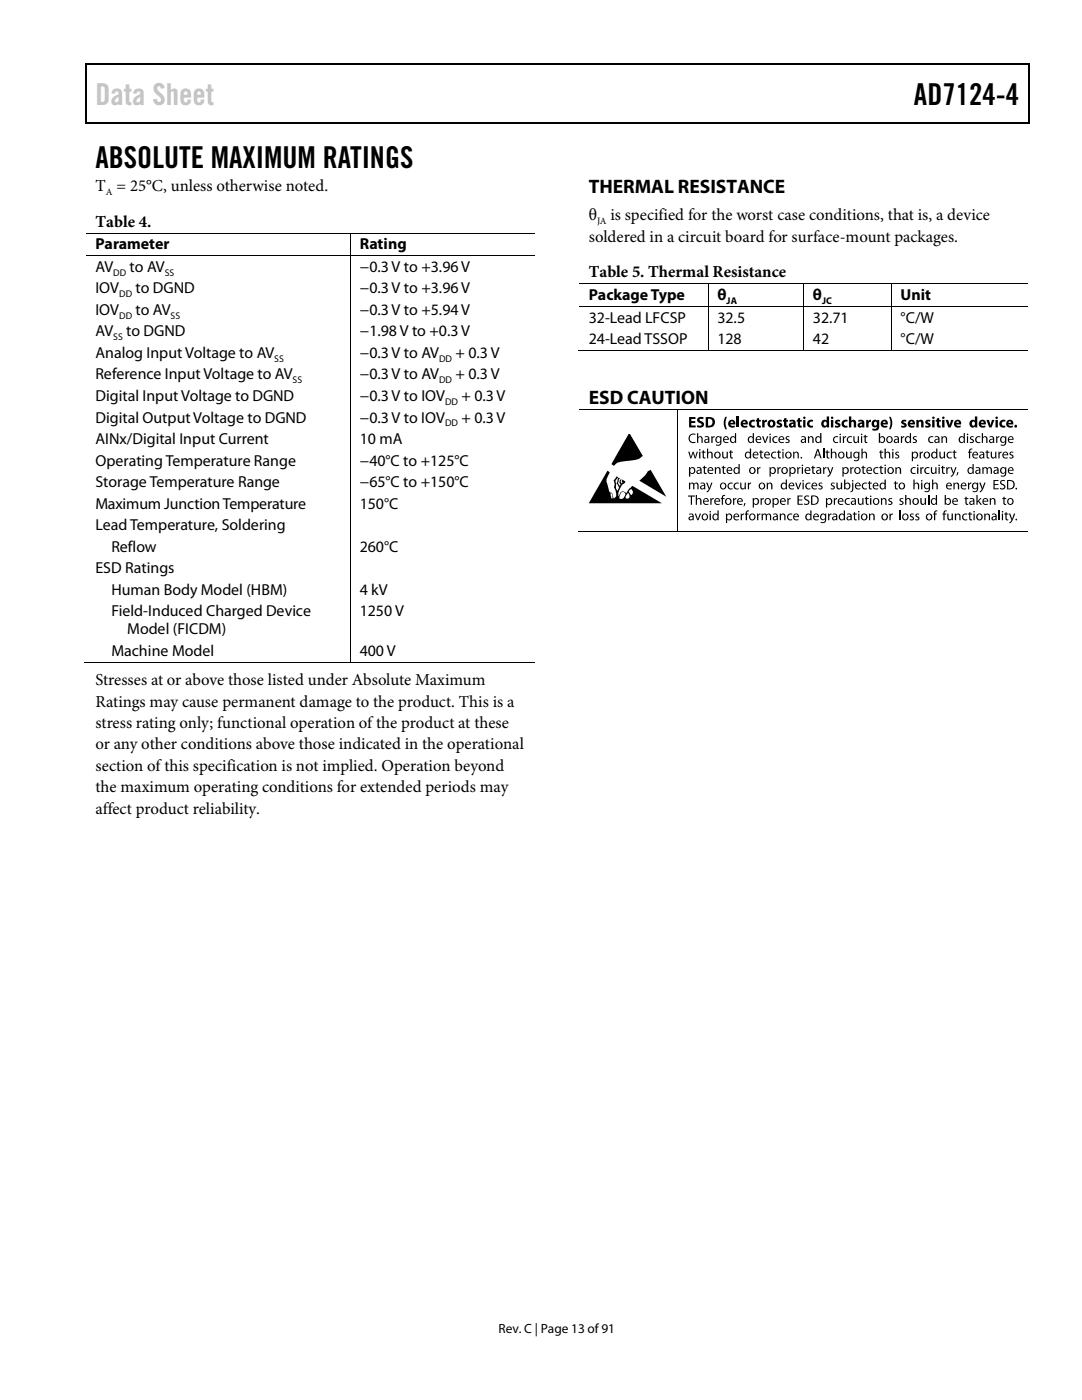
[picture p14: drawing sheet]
<svg xmlns="http://www.w3.org/2000/svg" width="216mm" height="279mm" viewBox="0 0 216 279" stroke-linecap="round" stroke-linejoin="round" font-family="sans-serif">
<defs><g id="words">
<text font-size="6" fill="#c1c1c1" x="19" y="20.9">Data Sheet</text>
<g font-size="6">
<text x="182.4" y="20.9">AD7124-4</text>
<text x="19" y="33.6">ABSOLUTE MAXIMUM RATINGS</text>
</g>
<g font-size="3.9">
<text x="117.5" y="38.5">THERMAL RESISTANCE</text>
<text x="117.5" y="80.6">ESD CAUTION</text>
</g>
<g font-size="3.3">
<text x="19" y="38.1">T = 25°C, unless otherwise noted.</text>
<text x="19.1" y="45.2">Table 4.</text>
<text x="117.5" y="44">θ</text>
<text x="121.8" y="44">is specified for the worst case conditions, that is, a device</text>
<text x="117.5" y="48.3">soldered in a circuit board for surface-mount packages.</text>
<text x="117.5" y="55.4">Table 5. Thermal Resistance</text>
<text x="19" y="136.7">Stresses at or above those listed under Absolute Maximum</text>
<text x="19" y="141">Ratings may cause permanent damage to the product. This is a</text>
<text x="19" y="145.3">stress rating only; functional operation of the product at these</text>
<text x="19" y="149.6">or any other conditions above those indicated in the operational</text>
<text x="19" y="153.8">section of this specification is not implied. Operation beyond</text>
<text x="19" y="158.1">the maximum operating conditions for extended periods may</text>
<text x="19" y="162.4">affect product reliability.</text>
</g>
<g font-size="3.2">
<text x="19" y="49.8">Parameter</text>
<text x="71.8" y="49.8">Rating</text>
<text x="19" y="54.3">AV</text>
<text x="19" y="58.5">IOV</text>
<text x="25.9" y="54.3">to AV</text>
<text x="27" y="58.5">to DGND</text>
<text x="71.8" y="54.3">−0.3 V to +3.96 V</text>
<text x="71.8" y="58.5">−0.3 V to +3.96 V</text>
<text x="117.5" y="59.9">Package Type</text>
<text x="143.2" y="59.9">θ</text>
<text x="162.2" y="59.9">θ</text>
<text x="179.7" y="59.9">Unit</text>
<text x="19" y="62.9">IOV</text>
<text x="27" y="62.9">to AV</text>
<text x="71.8" y="62.9">−0.3 V to +5.94 V</text>
<text x="117.5" y="64.4">32-Lead LFCSP</text>
<text x="143.2" y="64.4">32.5</text>
<text x="162.2" y="64.4">32.71</text>
<text x="179.7" y="64.4">°C/W</text>
<text x="19" y="67.1">AV</text>
<text x="19" y="71.5">Analog Input Voltage to AV</text>
<text x="25.2" y="67.1">to DGND</text>
<text x="71.8" y="67.1">−1.98 V to +0.3 V</text>
<text x="71.8" y="71.5">−0.3 V to AV</text>
<text x="90.9" y="71.5">+ 0.3 V</text>
<text x="117.5" y="68.7">24-Lead TSSOP</text>
<text x="143.2" y="68.7">128</text>
<text x="162.2" y="68.7">42</text>
<text x="179.7" y="68.7">°C/W</text>
<text x="19" y="75.7">Reference Input Voltage to AV</text>
<text x="71.8" y="75.7">−0.3 V to AV</text>
<text x="90.9" y="75.7">+ 0.3 V</text>
<text x="19" y="80.1">Digital Input Voltage to DGND</text>
<text x="71.8" y="80.1">−0.3 V to IOV</text>
<text x="92.1" y="80.1">+ 0.3 V</text>
<text x="19" y="84.3">Digital Output Voltage to DGND</text>
<text x="19" y="88.6">AINx/Digital Input Current</text>
<text x="71.8" y="84.3">−0.3 V to IOV</text>
<text x="71.8" y="88.6">10 mA</text>
<text x="92.1" y="84.3">+ 0.3 V</text>
<text x="19" y="92.9">Operating Temperature Range</text>
<text x="71.8" y="92.9">−40°C to +125°C</text>
<text x="19" y="97.2">Storage Temperature Range</text>
<text x="19" y="101.5">Maximum Junction Temperature</text>
<text x="71.8" y="97.2">−65°C to +150°C</text>
<text x="71.8" y="101.5">150°C</text>
<text x="19" y="105.8">Lead Temperature, Soldering</text>
<text x="22.2" y="110.1">Reflow</text>
<text x="71.8" y="110.1">260°C</text>
<text x="19" y="114.4">ESD Ratings</text>
<text x="22.2" y="118.7">Human Body Model (HBM)</text>
<text x="71.8" y="118.7">4 kV</text>
<text x="22.2" y="123">Field-Induced Charged Device</text>
<text x="71.8" y="123">1250 V</text>
<text x="22.2" y="130.9">Machine Model</text>
<text x="25.4" y="126.6">Model (FICDM)</text>
<text x="71.8" y="130.9">400 V</text>
</g>
<text font-size="2.7" x="99.5" y="266">Rev. C | Page 13 of91</text>
<g font-size="1.9">
<text x="21.1" y="38.9">A</text>
<text x="119.1" y="44.7">JA</text>
<text x="22.6" y="55">DD</text>
<text x="23.8" y="59.3">DD</text>
<text x="32.9" y="55">SS</text>
<text x="23.8" y="63.6">DD</text>
<text x="34" y="63.6">SS</text>
<text x="145" y="60.6">JA</text>
<text x="164" y="60.6">JC</text>
<text x="22.6" y="67.9">SS</text>
<text x="54.7" y="72.2">SS</text>
<text x="58.4" y="76.5">SS</text>
<text x="87.6" y="72.2">DD</text>
<text x="87.6" y="76.5">DD</text>
<text x="88.8" y="80.8">DD</text>
<text x="88.8" y="85">DD</text>
</g>
</g></defs>
<g fill="#000">
<path d="M17 12.7h.3v1h-.3zM17 12.7h.3v.3h-.3zM82.7 12.7h.2v.3h-.2zM205.2 12.7h.2v1h-.2zM205.2 12.7h.2v.3h-.2zM17 24.4h.3v.2h-.3zM82.4 24.4h.3v.2h-.3zM205.2 24.4h.2v.2h-.2zM69.8 46.4h.2v.2h-.2zM69.8 51h.2v.1h-.2zM141.2 56.6h.2v.1h-.2zM160.3 56.6h.1v.1h-.1z"/>
<path d="M177.7 56.6h.2v.1h-.2zM141.2 61.1h.2v.2h-.2zM141.2 69.8h.2v.2h-.2zM160.3 61.1h.1v.2h-.1zM160.3 69.8h.1v.2h-.1zM177.7 61.1h.2v.2h-.2zM177.7 69.8h.2v.2h-.2zM125.6 86.7l2.7 4.3-.3 .2a3.7 3.7 0 0 1-2.7 .8h-.6a2.23 2.23 0 0 0-2.2 1l-.5-.4 2.9-5.1zM129.2 94.1l.6-.3 3.1 5.3-5.3-3.2 1.1-1zM135.2 81.6h.1v.1h-.1zM137.5 96.3h.2v.2l.2-.2h.4l.2 .3 .3-.3h.3l.3 .6v.7h-.2l-.1-.9-.2-.2-.3 .3v.8h-.3v-.9l-.3-.2-.3 .2v.9h-.2zM137.5 83.2h1.3v.4h-.8v.4h.7v.4h-.7v.5h.8v.4h-1.3z"/>
<path d="M137.3 90.1h.3l.3 1.2 .3-1.2h.2l.3 1.2 .3-1.2h.3l-.5 1.4h-.2l-.3-1.1-.3 1.1h-.3zM137.3 98.9h1.4v.2h-.6v1.6h-.3v-1.6h-.5zM137.7 86.8l.7-.3 .4 .1-.1 .2a.76 .76 0 0 0-1.1 .7 .76 .76 0 0 0 1.1 .7l.1 .1a.97 .97 0 0 1-1.2-.2 .97 .97 0 0 1 .1-1.3zM138.8 98.8h.3v.8l.4-.2 .4 .2 .1 1.1h-.3v-.9l-.3-.2-.3 .3v.8h-.3zM139.1 86.4h.2v.9l.5-.3 .3 .3 .1 1.1h-.2l-.1-1-.2-.2-.4 .3v.9h-.2zM139.3 83.4l.6-.2 .5 .1-.1 .4-.7-.1v.2l.1 .2a.72 .72 0 0 1 .8 .9 .72 .72 0 0 1-1.1 .4l-.3-.1 .1-.4 .7 .1 .1-.2-.1-.2a.69 .69 0 0 1-.7-.4 .69 .69 0 0 1 .1-.7zM140.2 89.9l.2-.1v.3h.4v.2h-.4l.1 .9 .3 .1-.1 .2h-.3l-.2-.2v-1h-.2v-.2h.2zM140.4 93l.3-.1v.3h.3v.2h-.3v.9l.3 .1-.1 .2h-.3l-.2-.2v-1h-.2v-.2h.2zM141.1 89.5h.2v.9l.4-.3 .4 .2 .1 1.2h-.2l-.1-1-.2-.2-.4 .3v.9h-.2zM140.9 96.3h.3l.3 1.1 .4-1.1h.3l-.7 1.6-.4 .4-.1-.2 .4-.5zM141.7 99.4h.2l.1 .3 .4-.3v.2l-.2 .1-.2 .2v.8h-.3zM141.9 87.1h.2v.2l.5-.3v.3h-.2l-.2 .3v.8h-.3z"/>
<path d="M142.6 93.2h.2l.1 .3 .1-.2a.49 .49 0 0 1 .7 .1l.1 1.2h-.3v-1l-.3-.2-.3 .3v.9h-.3zM144.2 93l.3-.1v.3h.3v.2h-.3v.9l.3 .1v.2h-.2a.35 .35 0 0 1-.4-.4v-.8h-.2v-.2h.2zM144.8 83.2h.3a2.72 2.72 0 0 0 0 2.5 .71 .71 0 0 1-.7-.9v-.8zM144.1 90.1h.2l.1 1 .2 .2 .4-.2v-1h.2v1.4h-.2v-.2l-.1 .1a.47 .47 0 0 1-.7-.1zM145.7 89.9l.2-.1v.3h.4v.2h-.4l.1 .9 .2 .1 .1 .2h-.4l-.2-.2v-1h-.2zM145.4 96.5l.5-.2 .3 .1v.2a.51 .51 0 0 0-.8 .4 .51 .51 0 0 0 .8 .4v.2a.7 .7 0 0 1-.9-.2 .7 .7 0 0 1 .1-.9zM146.3 99.4h.2v.3l.4-.3v.2l-.4 .3v.8h-.2zM147 83.1h.5v2.2h-.5zM146.6 96.5l.5-.2 .3 .1v.2a.5 .5 0 0 0-.8 .4 .5 .5 0 0 0 .8 .4v.2a.7 .7 0 0 1-.9-.2 .7 .7 0 0 1 .1-.9zM147.7 96.3h.2l.1 1 .2 .2 .4-.2v-1h.2v1.3h-.2v-.2l-.1 .1a.47 .47 0 0 1-.7 0zM149.2 96.3h.2v.3l.5-.3v.2l-.3 .1-.1 .2v.8h-.3zM149.6 84l.9-.2h.1v.4a.44 .44 0 0 0-.7 .4 .44 .44 0 0 0 .7 .3v.4a.82 .82 0 0 1-1-.2 .82 .82 0 0 1 0-1.1z"/>
<path d="M151.1 93.2h.2v.3l.4-.3v.2l-.2 .1-.2 .3v.8h-.2zM151 83.5l.5-.1v.4h.3v.3h-.3v.8h.3v.4h-.5l-.2-.2-.1-1h-.2v-.3h.2zM151.7 99.4h.3v.3l.4-.3v.2l-.4 .3v.8h-.2zM151.7 89.9l.2-.1v.3h.4v.2h-.4l.1 .9 .3 .1v.2h-.2a.35 .35 0 0 1-.4-.4v-.8h-.2v-.2h.2zM152.1 83.8h.4v.3l.3-.3h.2v.4h-.3l-.1 .2v.9h-.5zM152.1 87.1h.2l.4 1.1 .4-1.1h.2l-.5 1.3h-.2zM153 96.3h.2v.3l.1-.2a.5 .5 0 0 1 .8 .1v1.1h-.2v-.9l-.3-.2-.4 .3v.8h-.2zM154 90.3l.5-.2 .4 .1-.1 .2a.5 .5 0 0 0-.7 .4 .5 .5 0 0 0 .7 .5l.1 .1a.7 .7 0 0 1-.9-.1 .7 .7 0 0 1 0-1zM155.1 83.9l.5-.1 .4 .1-.1 .3-.4-.1v.2a.56 .56 0 0 1 .6 .7 .56 .56 0 0 1-.9 .3l-.3-.1 .1-.3 .4 .1 .2-.1-.4-.3a.43 .43 0 0 1-.1-.7zM155.1 93.2h.2v.3l.3-.3h.2v.2l-.2 .1-.2 .3v.8h-.3zM154.3 87.2l.5-.2 .3 .1v.2a.5 .5 0 0 0-.7 .4 .5 .5 0 0 0 .7 .5v.1a.7 .7 0 0 1-.9-.1 .7 .7 0 0 1 .1-1zM155.3 89.9l.2-.1v.3h.3v.2h-.3v.9l.3 .1-.1 .2h-.2l-.2-.2v-1h-.3v-.2h.3z"/>
<path d="M156.8 87.2l.4-.2 .3 .1v.2h-.5v.2l.2 .1a.4 .4 0 0 1 .4 .4 .4 .4 0 0 1-.3 .4l-.6-.1 .1-.1h.5v-.3l-.2-.1a.39 .39 0 0 1-.3-.6zM156.4 83.5l.5-.1v.4h.3v.3h-.3v.8h.3v.4h-.5l-.2-.2-.1-1h-.2v-.3h.2zM157.1 99.4h.2v.3l.5-.3v.2l-.3 .1-.2 .2v.8h-.2zM158.2 90.1h.3v.3l.1-.1a.48 .48 0 0 1 .7 0l.1 1.2h-.3v-1l-.3-.2-.3 .3v.9h-.2zM158.7 96.3h.2l.4 1.1 .3-1.1h.3l-.5 1.3h-.3zM159.1 93.2h.2v.3l.4-.3v.2l-.2 .1-.2 .2v.9h-.2zM159.2 83.5l.4-.1v.4h.4v.3h-.4l.1 .8h.3v.4h-.5l-.3-.2v-1h-.2v-.3h.2zM159.8 91.2h.2v.3h-.2zM159.1 98.9h1v.2h-.7v.6h.7v.2h-.7v.6h.8v.2h-1.1zM161.2 87.1h.2v.2l.1-.1a.49 .49 0 0 1 .8 .1l.1 1.1h-.3v-1l-.3-.2-.3 .3v.9h-.3zM160.9 96.5l.5-.2 .3 .1v.2a.5 .5 0 0 0-.8 .4 .5 .5 0 0 0 .8 .4v.2a.7 .7 0 0 1-.9-.2 .7 .7 0 0 1 .1-.9zM161.2 84l.9-.2h.1v.4a.45 .45 0 0 0-.7 .3 .45 .45 0 0 0 .7 .4v.4a.82 .82 0 0 1-1-.2 .82 .82 0 0 1 0-1.1z"/>
<path d="M162.1 93l.2-.1v.3h.4v.2h-.4l.1 .9 .2 .1v.2h-.3l-.2-.2v-1h-.2v-.2h.2zM163.4 96.5l.4-.2 .3 .1v.2l-.5-.1v.3l.2 .1a.4 .4 0 0 1 .4 .3 .4 .4 0 0 1-.3 .4h-.6v-.2h.6v-.2l-.2-.1a.39 .39 0 0 1-.3-.6zM164.2 89.5h.3v2h-.3zM164.2 93.2h.2l.1 .3 .4-.3v.2l-.2 .1-.2 .2v.9h-.3zM164.9 89.9l.3-.1v.3h.3v.2h-.3v.9l.3 .1v.2h-.4l-.1-.2-.1-1h-.2v-.2h.2zM165 93.2h.3l.4 1.1 .3-1.1h.3l-.7 1.6-.4 .4-.1-.2a.45 .45 0 0 0 .4-.5zM165.8 89.5h.2v.9l.4-.3 .4 .2 .1 1.2h-.2v-1l-.3-.2-.4 .3v.9h-.2zM165.8 96.5l.4-.2 .4 .1-.1 .2-.4-.1v.3l.2 .1a.4 .4 0 0 1 .3 .3 .4 .4 0 0 1-.2 .4h-.7l.1-.2h.5v-.2l-.2-.1a.39 .39 0 0 1-.3-.6zM166.4 99.4h.2v.3l.4-.3v.2l-.2 .1-.2 .2v.8h-.2zM166.8 83.9l.4-.1 .5 .1-.1 .3-.5-.1v.2a.56 .56 0 0 1 .6 .7 .56 .56 0 0 1-.8 .3l-.3-.1v-.3l.4 .1 .3-.1-.5-.3a.43 .43 0 0 1 0-.7zM166.4 87.2l.5-.2 .4 .1-.1 .2a.51 .51 0 0 0-.8 .5 .51 .51 0 0 0 .8 .4v.1a.7 .7 0 0 1-.9-.1 .7 .7 0 0 1 .1-1zM166.9 96.3h.3v1l.3 .2 .3-.3v-.9h.2v1.3h-.2v-.2l-.1 .1a.47 .47 0 0 1-.7 0z"/>
<path d="M168.2 87.1h.2v.2l.4-.3v.3h-.2l-.2 .3v.8h-.2zM168.1 84l.9-.2h.1v.4a.45 .45 0 0 0-.7 .3 .45 .45 0 0 0 .7 .4v.4a.82 .82 0 0 1-1-.2 .82 .82 0 0 1 0-1.1zM169.4 83.1h.5v.9a.55 .55 0 0 1 .6-.2 .55 .55 0 0 1 .3 .6v.9h-.4l-.1-1-.2-.2-.2 .3v.9h-.5zM169.7 93.2h.2v.3l.4-.3v.2l-.2 .1-.2 .2v.9h-.2zM168.8 90.1h.3v1l.3 .2 .3-.3v-.9h.2l.1 1.4h-.3v-.2l-.1 .1a.47 .47 0 0 1-.7-.1zM169.2 87.2l.5-.2 .3 .1v.2a.5 .5 0 0 0-.8 .4 .5 .5 0 0 0 .8 .5v.1a.7 .7 0 0 1-.9-.1 .7 .7 0 0 1 .1-1zM170.3 87.1h.2v.9l.3 .2 .4-.3v-.8h.2v1.3h-.2v-.2l-.1 .1a.46 .46 0 0 1-.8-.1zM171.9 89.5h.2v.9l.5-.3 .3 .2 .1 1.2h-.2l-.1-1-.2-.2-.4 .3v.9h-.2zM172.1 93l.2-.1v.3h.4v.2h-.4l.1 .9 .3 .1v.2h-.2a.35 .35 0 0 1-.4-.4v-.8h-.2v-.2h.2zM172.5 86.8h.3v.3h.3v.2h-.3v.9h.3v.2h-.4l-.2-.2v-.9h-.2v-.2h.2zM172.8 83.8h.4l.1 .3 .2-.3h.3v.4h-.3l-.2 .3v.8h-.5zM172.1 96.5l.6-.2 .3 .1-.1 .2a.51 .51 0 0 0-.7 .4 .51 .51 0 0 0 .8 .4v.2a.7 .7 0 0 1-.9-.2 .7 .7 0 0 1 0-.9z"/>
<path d="M172.8 99.2l.2-.1v.3h.4v.2h-.4v.9l.3 .1v.1l-.3 .1-.2-.3v-.9h-.2zM173.4 96.1l.2-.1v.3h.4v.2h-.4v.9l.3 .1v.2h-.3l-.2-.3v-.9h-.2v-.2h.2zM174.4 93.4l.5-.2 .4 .1-.1 .2a.5 .5 0 0 0-.7 .4 .5 .5 0 0 0 .7 .5l.1 .1a.7 .7 0 0 1-.9-.2 .7 .7 0 0 1 0-.9zM175.8 99.4h.2v.2l.1-.1a.48 .48 0 0 1 .7 .1l.1 1.1h-.2l-.1-.9-.2-.2-.4 .3v.8h-.2zM175.6 89.9l.3-.1v.3h.3v.2h-.3v.9l.3 .1v.2h-.3l-.2-.2-.1-1h-.2zM175.7 93l.2-.1v.3h.3v.2h-.3v.9l.3 .1-.1 .2h-.2l-.2-.2v-1h-.3v-.2h.3zM176.5 89.5h.3v.9l.4-.3 .4 .2v1.2h-.2v-1l-.3-.2-.3 .3v.9h-.3zM177.4 83.2a.71 .71 0 0 1 .6 .8v.8a.71 .71 0 0 1-.6 .9 2.72 2.72 0 0 0 0-2.5zM178.7 90.3l.4-.2 .3 .1-.1 .2h-.4v.2l.2 .1a.4 .4 0 0 1 .3 .3 .4 .4 0 0 1-.2 .5l-.6-.1v-.2l.6 .1v-.3l-.2-.1a.39 .39 0 0 1-.3-.6zM178.6 93.2h.3v.3l.1-.2a.5 .5 0 0 1 .7 .1l.1 1.2h-.2l-.1-1-.3-.2-.3 .3v.9h-.2zM178.6 96.1l.2-.1v.3h.3v.2h-.3v.9l.3 .1-.1 .2h-.2l-.2-.3v-.9h-.3v-.2h.3zM179.8 87.1h.2v.2l.4-.3v.3h-.2l-.2 .3v.8h-.2z"/>
<path d="M180 83.9l.4-.1 .5 .1-.1 .3-.5-.1v.2a.53 .53 0 0 1 .6 .6 .53 .53 0 0 1-.6 .4l-.5-.1 .1-.3 .4 .1 .2-.1-.5-.3a.42 .42 0 0 1 0-.7zM180.6 98.8h.3v.8l.4-.2 .4 .2v1.1h-.2v-.9l-.3-.2-.3 .2v.9h-.3zM182.2 87.2l.4-.2 .3 .1v.2h-.5v.2l.2 .1a.4 .4 0 0 1 .4 .4 .4 .4 0 0 1-.3 .4l-.6-.1 .1-.1h.5v-.3l-.2-.1a.39 .39 0 0 1-.3-.6zM182.3 95.7h.2v.8l.4-.2 .4 .2 .1 1.1h-.2l-.1-.9-.3-.2-.3 .2v.9h-.2zM181.9 93.4l.5-.2 .3 .1v.2a.5 .5 0 0 0-.8 .4 .5 .5 0 0 0 .8 .5v.1a.7 .7 0 0 1-.9-.2 .7 .7 0 0 1 .1-.9zM182.8 83.8h.5v.2l.1-.1a.55 .55 0 0 1 .6-.1 .55 .55 0 0 1 .3 .6v.9h-.5v-1l-.2-.2-.3 .3v.9h-.5zM183.5 90.1h.2v.3l.5-.3v.3h-.3l-.1 .3-.1 .8h-.2zM183.6 93.2h.3v.3l.2-.3h.2v.2l-.2 .1-.2 .3v.8h-.3zM184.8 83.9l.4-.1 .5 .1-.1 .3-.5-.1v.2a.53 .53 0 0 1 .6 .6 .53 .53 0 0 1-.6 .4l-.5-.1 .1-.3 .4 .1 .2-.1-.5-.3a.42 .42 0 0 1 0-.7zM185.2 98.8h.2v1.9h-.2zM184.6 93.4l.5-.2 .4 .1-.1 .2a.5 .5 0 0 0-.7 .4 .5 .5 0 0 0 .7 .5l.1 .1a.7 .7 0 0 1-1-.1 .7 .7 0 0 1 .1-1zM186 95.7h.2v.8l.5-.2 .3 .2 .1 1.1h-.2l-.1-.9-.2-.2-.4 .3v.8h-.2z"/>
<path d="M185.4 87.2l.5-.2 .3 .1v.2a.5 .5 0 0 0-.8 .4 .5 .5 0 0 0 .8 .5v.1a.7 .7 0 0 1-.9-.1 .7 .7 0 0 1 .1-1zM185.7 93.2h.3v1l.3 .2 .3-.2v-1h.3v1.4h-.2v-.2l-.1 .1a.46 .46 0 0 1-.8-.1zM186.9 83.5l.5-.1v.4h.3v.3h-.3v.8h.3v.4h-.5l-.2-.2-.1-1h-.2v-.3h.2zM187.8 87.1h.3v.2l.1-.1a.48 .48 0 0 1 .7 .1l.1 1.1h-.3v-1l-.3-.2-.3 .3v.9h-.2zM188 93l.2-.1v.3h.3v.2h-.3l.1 .9 .2 .1v.2h-.3l-.2-.2v-1h-.2zM187.4 90.1h.3v1l.3 .2 .3-.3v-.9h.3v1.4h-.2v-.2l-.1 .1a.46 .46 0 0 1-.8-.1zM188.8 93.2h.2v.3l.5-.3v.2l-.2 .1-.2 .3v.8h-.3zM188.7 83.8h.5l.3 1.1 .3-1.1h.5l-.6 1.5h-.5zM189.6 93.2h.3l.4 1.1 .3-1.1h.3l-.7 1.6-.4 .4-.1-.2a.45 .45 0 0 0 .4-.5zM189.1 90.3l.5-.2 .3 .1v.2a.51 .51 0 0 0-.8 .4 .51 .51 0 0 0 .8 .5v.1a.7 .7 0 0 1-.9-.1 .7 .7 0 0 1 .1-1zM190.2 96.3h.2l.1 .3 .1-.2a.49 .49 0 0 1 .7 .1l.1 1.1h-.3v-.9l-.3-.2-.3 .3v.8h-.3zM190.3 89.9l.2-.1v.3h.4v.2h-.4l.1 .9 .2 .1 .1 .2h-.2a.35 .35 0 0 1-.4-.4v-.8h-.2v-.2h.2z"/>
<path d="M191 94.2h.3l-.3 .7h-.2zM192.6 99.2l.3-.1v.3h.3v.2h-.3v.9l.3 .1v.1l-.4 .1-.1-.3-.1-.9h-.2zM193.2 96.3h.1l.1 .3 .4-.3v.2l-.2 .1-.2 .2v.8h-.2zM193.5 89.6l.5-.1v.2l-.3 .1-.1 .1v.2h.3v.2h-.3v1.2h-.3v-1.2h-.1v-.2h.1zM193.6 87.2l.4-.2 .3 .1-.1 .2h-.4v.2l.2 .1a.4 .4 0 0 1 .4 .4 .4 .4 0 0 1-.3 .4l-.6-.1v-.1h.6v-.3l-.2-.1a.39 .39 0 0 1-.3-.6zM194.8 87.2l.5-.2 .3 .1v.2a.5 .5 0 0 0-.8 .4 .5 .5 0 0 0 .8 .5v.1a.7 .7 0 0 1-.9-.1 .7 .7 0 0 1 .1-1zM195.4 96.3h.3l.3 1.1 .4-1.1h.3l-.6 1.4-.6 .6v-.2l.4-.5zM195.9 86.4h.2v.9l.5-.3 .4 .3v1.1h-.2v-1l-.3-.2-.4 .3v.9h-.2zM196 93.2h.2v.3l.3-.3h.3l.2 .3 .3-.3 .4 .1 .2 .5v.8h-.2v-1l-.3-.2-.3 .3v.9h-.2l-.1-1-.2-.2-.3 .3v.9h-.3zM196.9 89.9l.2-.1v.3h.3v.2h-.3v.9l.3 .1v.2h-.3l-.2-.2v-1h-.3v-.2h.3zM196.8 83.8h.5l.3 1.1 .3-1.1h.5l-.6 1.5h-.4zM197.5 99.4h.2v.2l.1-.1a.5 .5 0 0 1 .8 .1v1.1h-.2v-.9l-.3-.2-.4 .3v.8h-.2z"/>
<path d="M198.7 87.1h.3v.2l.4-.3v.3l-.4 .3v.8h-.2zM197.7 90.1h.2l.1 1 .2 .2 .4-.3v-.9h.2v1.4h-.2v-.2l-.1 .1a.46 .46 0 0 1-.7-.1zM198.2 95.8h1v.2h-.7v.6h.7v.2h-.7v.7h.8v.1h-1.1zM199.2 90.1h.2v.3l.5-.3v.3h-.3l-.1 .3v.8h-.3zM199.6 96a.77 .77 0 0 1 .9-.1v.2l-.4-.1-.3 .1 .1 .4a.64 .64 0 0 1 .7 .9 .64 .64 0 0 1-1.1 .2l.1-.2a.39 .39 0 0 0 .6 0 .39 .39 0 0 0-.2-.6 .53 .53 0 0 1-.4-.8zM200.2 99.2l.2-.1v.3h.4v.2h-.4l.1 .9 .3 .1-.1 .2h-.3l-.2-.3v-.9h-.2v-.2h.2zM199.6 84l.9-.2h.1v.4a.44 .44 0 0 0-.7 .3 .44 .44 0 0 0 .7 .4v.4a.82 .82 0 0 1-1-.2 .82 .82 0 0 1 0-1.1zM201.5 90.3l.4-.2 .3 .1-.1 .2h-.4v.2l.2 .1a.4 .4 0 0 1 .3 .3 .4 .4 0 0 1-.2 .5l-.6-.1v-.2l.4 .1 .2-.2-.5-.4zM202.7 97.4h.2v.2h-.2zM135.2 106h.1v.2h-.1zM138.6 102.5h.3l.3 1.1 .4-1.1h.3l-.5 1.3h-.3zM144.2 98.9l.5-.1v.2h-.3l-.1 .2v.2h.3v.2h-.3v1.1h-.3v-1.1h-.2v-.2h.2z"/>
<path d="M147.8 102.5h.2v.3l.5-.3v.2h-.3l-.2 .3v.8h-.2zM148.5 100.4h.3l-.3 .7h-.2zM149 102l.5-.1v.2h-.4v.1l-.1 .3h.4v.2h-.3v1.1h-.3v-1.1h-.2v-.2h.2zM151.1 102.5h.2v.3l.2-.3h.2v.2h-.2l-.2 .3v.8h-.2zM152 102.5h.2v.2l.2-.2h.4l.2 .2 .3-.2h.3l.3 .6v.7h-.3v-.9l-.2-.2-.3 .2-.1 .9h-.2v-1l-.3-.1-.3 .3v.8h-.2zM155.6 102.5h.2v.2l.1-.1a.49 .49 0 0 1 .8 .1v1.1h-.2v-.9l-.3-.2-.3 .2-.1 .9h-.2zM157.2 102.7l.6-.2h.3l-.1 .2a.5 .5 0 0 0-.7 .5 .5 .5 0 0 0 .7 .4l.1 .2a.7 .7 0 0 1-.9-.2 .7 .7 0 0 1 0-.9zM160.5 99.1a.8 .8 0 0 1 1-.1l-.1 .2-.6-.1a.27 .27 0 0 0-.1 .3 .27 .27 0 0 0 .1 .2 .64 .64 0 0 1 .7 .9 .64 .64 0 0 1-1.1 .2l.1-.2a.39 .39 0 0 0 .6 0 .39 .39 0 0 0-.2-.6 .54 .54 0 0 1-.4-.8zM165.2 102.5h.2l.1 .3 .2-.3h.2v.2h-.2l-.2 .4v.7h-.3zM168.7 99.6l.5-.2 .4 .1-.1 .1a.51 .51 0 0 0-.7 .5 .51 .51 0 0 0 .7 .4l.1 .2a.7 .7 0 0 1-.9-.2 .7 .7 0 0 1 0-.9zM170.4 102.3l.2-.1v.3h.4v.2h-.4l.1 .9 .2 .1v.2l-.3-.1-.2-.2v-.9h-.2v-.2h.2zM171.2 99.4h.2v1l.3 .2 .4-.3v-.9h.2v1.3h-.2v-.2l-.1 .1a.46 .46 0 0 1-.7 0z"/>
<path d="M173.4 102.5h.2v.2l.1-.1a.5 .5 0 0 1 .8 .1v1.1h-.2v-.9l-.3-.2-.4 .3v.8h-.2zM177.3 99.6l.4-.2 .3 .1v.1h-.5v.3l.2 .1a.4 .4 0 0 1 .4 .3 .4 .4 0 0 1-.2 .4h-.7l.1-.2 .3 .1 .3-.2-.6-.5zM177.5 102.5h.2v.3l.5-.3v.2h-.3l-.2 .3v.8h-.2zM179.4 101.9h.3v1.9h-.3zM179.5 99.6l.4-.2 .4 .1-.1 .1h-.4v.3l.2 .1a.4 .4 0 0 1 .3 .3 .4 .4 0 0 1-.2 .4h-.7l.1-.2 .3 .1 .3-.2-.6-.5zM181.6 102.7l.4-.2 .3 .1v.1h-.5v.3l.2 .1a.4 .4 0 0 1 .4 .3 .4 .4 0 0 1-.2 .4h-.7l.1-.2h.5v-.3l-.2-.1a.39 .39 0 0 1-.3-.5zM182.7 102.7l.4-.2 .3 .1v.1h-.5v.3l.2 .1a.4 .4 0 0 1 .4 .3 .4 .4 0 0 1-.3 .4h-.6l.1-.2h.5v-.3l-.2-.1a.39 .39 0 0 1-.3-.5zM183.6 99.4h.3v1l.3 .2 .3-.3v-.9h.3v1.3h-.2l-.1-.2v.1a.47 .47 0 0 1-.8 0zM186.5 102l.6-.1-.1 .2h-.3l-.1 .1v.3h.3v.2h-.3v1.1h-.2v-1.1h-.2v-.2h.2zM188.4 102l.5-.1v.2h-.3l-.1 .1v.3h.3v.2h-.3v1.1h-.3v-1.1h-.1v-.2h.1zM189 102.5h.3v1l.3 .2 .3-.3v-.9h.2v1.3h-.2v-.2l-.1 .1a.46 .46 0 0 1-.7-.1zM190.5 102.5h.2l.1 .2 .1-.1a.48 .48 0 0 1 .7 .1l.1 1.1h-.3v-.9l-.3-.2-.3 .2v.9h-.3z"/>
<path d="M192.2 102.7l.5-.2h.3v.2a.51 .51 0 0 0-.8 .5 .51 .51 0 0 0 .8 .4v.2a.7 .7 0 0 1-.9-.2 .7 .7 0 0 1 .1-.9zM193.4 102.3l.2-.1v.3h.4v.2h-.4l.1 .9 .2 .1 .1 .1-.2 .1a.35 .35 0 0 1-.4-.5v-.7h-.2v-.2h.2zM194.8 98.8h.3v1.2l.5-.6h.3l-.6 .6 .6 .7h-.3l-.4-.6-.1 .1v.5h-.3zM196.4 102.5h.2v.2l.1-.1a.48 .48 0 0 1 .8 .1v1.1h-.2v-.9l-.3-.2-.3 .2-.1 .9h-.2zM199.3 101.9h.2v1.9h-.2zM200.6 102.3l.3-.1v.3h.3v.2h-.3v.9l.3 .1v.1h-.4l-.2-.2v-.9h-.2v-.2h.2zM201.3 102.5h.3l.4 1.1 .3-1.1h.3l-.5 1.3-.6 .6-.1-.2 .4-.4zM202.7 103.6h.2v.2h-.2zM69.8 132.1h.2v.1h-.2z"/>
<path d="M121.2 93.9l-3.7 6.5h14.6l-5.9-3.4-.7 .6-.5 .8-.2-.1a.71 .71 0 0 0-.8-.2 .71 .71 0 0 0-.4 .7l-.1 .2a2.83 2.83 0 0 1 1.2-2.7l.1-.2-.6-.4v.7l-.2 .1-.1-.3v-.6l-.2 .3-.1 .4 .2 .4-.1 .3-.2-.2a.65 .65 0 0 1 0-.9l.2-.4-.2-.2-.5 1.1 .2 .3a.7 .7 0 0 1-.1 1.2l-.1-.3-.1-1a.8 .8 0 0 1 .3-1.1l.1-.3-.3-.1-.6 .7 .2 .8-.1 .7 .4 .8a1.02 1.02 0 0 1-.5 1.4l-.3-1.2a.79 .79 0 0 1-.7-.9l-.1-.4a2.1 2.1 0 0 1 .3-2.5 .42 .42 0 0 0-.4-.6zM121.8 98.4h.2l.2 .4v.5l-.1 .3zM124.1 98.2a.58 .58 0 0 1 .7 .3 .58 .58 0 0 1-.3 .7 .59 .59 0 0 1-.9 .2l.1-.6zM125.2 98.4a.51 .51 0 0 1 .4 .7 .51 .51 0 0 1-.8 .3zM125.5 97.9l.4-.3a.68 .68 0 0 1 0 1.2l-.4-.7z"/>
<path d="M137.5 93.2h.2v.3a.61 .61 0 0 1 .9-.2 .61 .61 0 0 1 .1 .9 .54 .54 0 0 1-.4 .4 .54 .54 0 0 1-.6-.2v.7h-.2zM137.8 93.5a.49 .49 0 0 0-.1 .6 .49 .49 0 0 0 .6 .2 .5 .5 0 0 0 .2-.6 .5 .5 0 0 0-.5-.3z"/>
<path d="M139.5 89.8a.15 .15 0 0 1 .3 0 .15 .15 0 0 1-.3 0zM139.5 90.1h.3v1.4h-.3z"/>
<path d="M139 93.3l.5-.1 .5 .3v1.1h-.2v-.2a.43 .43 0 0 1-.7 .1 .43 .43 0 0 1 .1-.6l.5-.2v-.1a.41 .41 0 0 0-.6-.1zM139.3 94l-.1 .4 .4-.1 .2-.1v-.3z"/>
<path d="M139.8 96.4l.4-.1 .5 .3v1h-.2v-.1a.43 .43 0 0 1-.7 .1 .43 .43 0 0 1 .1-.7l.6-.1v-.1a.41 .41 0 0 0-.7-.1zM140 97.1v.3h.4l.1-.1v-.3z"/>
<path d="M140.8 83.3a1.51 1.51 0 0 1 1.8 .6 1.24 1.24 0 0 1-1.7 1.4h-.1zM141.3 83.6v1.4a.71 .71 0 0 0 .9-.7 .71 .71 0 0 0-.9-.7z"/>
<path d="M141.3 93.4a.58 .58 0 0 1 .8-.1 .58 .58 0 0 1 .2 .6h-.9l.2 .5 .6-.1 .1 .2a.73 .73 0 0 1-1-.1 .73 .73 0 0 1 0-1zM141.6 93.5l-.2 .3h.7l-.1-.3z"/>
<path d="M140.6 87.1h.1a.57 .57 0 0 1 .8 .5l.1 .8h-.2l-.1-.2a.43 .43 0 0 1-.6 .2 .43 .43 0 0 1 0-.7l.6-.1v-.2a.41 .41 0 0 0-.6-.1zM140.8 87.8v.4h.3l.2-.2v-.3z"/>
<path d="M142.5 90.8a.7 .7 0 0 1 1.4 0 .7 .7 0 0 1-1.4 0zM142.9 90.4a.49 .49 0 0 0-.1 .6 .49 .49 0 0 0 .6 .3 .49 .49 0 0 0 .1-.7 .49 .49 0 0 0-.6-.2z"/>
<path d="M142.9 87.2a.52 .52 0 0 1 .8 .1l.1-.2h.2v.3a1.65 1.65 0 0 1-.2 1.4l-.5 .2-.5-.1 .1-.2h.2a.47 .47 0 0 0 .5 0 .47 .47 0 0 0 .1-.5 .63 .63 0 0 1-.9 0 .63 .63 0 0 1 .1-1zM143.2 87.3a.49 .49 0 0 0-.2 .6 .49 .49 0 0 0 .5 .3 .48 .48 0 0 0 .2-.6 .48 .48 0 0 0-.5-.3z"/>
<path d="M143.6 97a.7 .7 0 0 1 1.4 0 .7 .7 0 0 1-1.4 0zM144.1 96.6a.5 .5 0 0 0-.2 .6 .5 .5 0 0 0 .6 .2 .49 .49 0 0 0 .2-.6 .49 .49 0 0 0-.6-.2z"/>
<path d="M144.4 87.2a.57 .57 0 0 1 .7-.1 .57 .57 0 0 1 .3 .7h-.9l.2 .4h.6l.1 .1a.73 .73 0 0 1-1-.1 .73 .73 0 0 1 0-1zM144.7 87.3l-.2 .3h.7l-.1-.3z"/>
<path d="M145.1 93.4a.57 .57 0 0 1 .7-.1 .57 .57 0 0 1 .3 .6h-.9l.2 .5 .6-.1 .1 .2a.73 .73 0 0 1-1-.1 .73 .73 0 0 1 0-1zM145.4 93.5l-.2 .3h.7l-.1-.3z"/>
<path d="M145.5 84a.71 .71 0 0 1 .9-.2 .71 .71 0 0 1 .3 .9h-1a.53 .53 0 0 0 .9 .2v.3a.86 .86 0 0 1-1.1-.1 .86 .86 0 0 1 0-1.1zM145.9 84.1l-.2 .3h.6l-.1-.3z"/>
<path d="M145.8 87.2l.4-.2 .4 .2v-.8h.3v2h-.2v-.2a.61 .61 0 0 1-.9 .1 .61 .61 0 0 1-.1-.8zM146.1 87.3a.5 .5 0 0 0-.2 .6 .5 .5 0 0 0 .5 .3l.2-.1a.49 .49 0 0 0 0-.6 .49 .49 0 0 0-.5-.2z"/>
<path d="M146.5 93.4l.4-.2 .5 .2v-.8h.2v2h-.2v-.3a.61 .61 0 0 1-.9 .2 .61 .61 0 0 1-.1-.9zM146.8 93.5a.5 .5 0 0 0-.2 .6 .5 .5 0 0 0 .5 .3 .49 .49 0 0 0 .2-.6 .49 .49 0 0 0-.5-.3z"/>
<path d="M148 84a.72 .72 0 0 1 .9-.2 .72 .72 0 0 1 .3 .9h-1l.2 .3 .7-.1v.3a.85 .85 0 0 1-1.1-.1 .85 .85 0 0 1 0-1.1zM148.4 84.1l-.2 .3h.6l-.1-.3z"/>
<path d="M148.8 90.3l.4-.2 .4 .2v-.8h.3v2h-.2v-.2a.61 .61 0 0 1-.9 .1 .61 .61 0 0 1-.1-.9zM149.1 90.4a.5 .5 0 0 0-.2 .6 .5 .5 0 0 0 .5 .3 .5 .5 0 0 0 .2-.6 .5 .5 0 0 0-.5-.3z"/>
<path d="M149.5 93.9a.69 .69 0 0 1 1.3 0 .69 .69 0 0 1-1.3 0zM149.9 93.5a.49 .49 0 0 0-.2 .6 .49 .49 0 0 0 .6 .2 .49 .49 0 0 0 .2-.6 .49 .49 0 0 0-.6-.2z"/>
<path d="M150.2 99.4h.2v.2a.62 .62 0 0 1 .9 0 .62 .62 0 0 1 0 .9 .62 .62 0 0 1-.9 .1v.7h-.2zM150.5 99.7a.44 .44 0 0 0 0 .7 .44 .44 0 0 0 .7-.1 .48 .48 0 0 0 0-.5 .48 .48 0 0 0-.5-.2z"/>
<path d="M150.3 90.3a.57 .57 0 0 1 .8-.1 .57 .57 0 0 1 .2 .7h-.9l.2 .4h.6l.1 .1a.73 .73 0 0 1-1-.1 .73 .73 0 0 1 0-1zM150.6 90.4l-.2 .3h.7l-.1-.3z"/>
<path d="M149.4 87.2l.4-.2 .4 .2v-.8h.2l.1 2h-.3v-.2a.61 .61 0 0 1-.8 .1 .61 .61 0 0 1-.2-.8zM149.6 87.3a.5 .5 0 0 0-.2 .6 .5 .5 0 0 0 .6 .3 .5 .5 0 0 0 .2-.6 .5 .5 0 0 0-.6-.3z"/>
<path d="M150.9 87.2a.57 .57 0 0 1 .7-.1 .57 .57 0 0 1 .3 .7h-.9l.2 .4h.6l.1 .1a.73 .73 0 0 1-1-.1 .73 .73 0 0 1 0-1zM151.2 87.3l-.2 .3h.7l-.1-.3z"/>
<path d="M151.4 97a.69 .69 0 0 1 1.3 0 .69 .69 0 0 1-1.3 0zM151.8 96.6a.5 .5 0 0 0-.2 .6 .5 .5 0 0 0 .6 .2 .49 .49 0 0 0 .2-.6 .49 .49 0 0 0-.6-.2z"/>
<path d="M152.6 90.3a.57 .57 0 0 1 .7-.1 .57 .57 0 0 1 .3 .7h-.9a.53 .53 0 0 0 .8 .4l.1 .1a.73 .73 0 0 1-1-.1 .73 .73 0 0 1 0-1zM152.8 90.4l-.1 .3h.7l-.1-.3z"/>
<path d="M153.6 93.2h.2v.3a.62 .62 0 0 1 .8-.2 .62 .62 0 0 1 .2 .9 .56 .56 0 0 1-1 .2v.7h-.2zM153.9 93.5a.49 .49 0 0 0-.1 .6 .49 .49 0 0 0 .6 .2 .5 .5 0 0 0 .2-.6 .5 .5 0 0 0-.6-.3z"/>
<path d="M153.6 86.6h.2v.2h-.2zM153.6 87.1h.2v1.3h-.2z"/>
<path d="M153.1 84.5a.85 .85 0 0 1 1.7 0 .85 .85 0 0 1-1.7 0zM153.8 84.2l-.1 .1a.47 .47 0 0 0 .2 .7 .43 .43 0 0 0 .3-.5 .43 .43 0 0 0-.4-.3z"/>
<path d="M154.1 99.4h.3v.2a.61 .61 0 0 1 .8-.1 .61 .61 0 0 1 .2 .9 .55 .55 0 0 1-.5 .4 .55 .55 0 0 1-.5-.2v.7h-.2zM154.5 99.7a.49 .49 0 0 0-.1 .6 .49 .49 0 0 0 .6 .2 .5 .5 0 0 0 .2-.6 .5 .5 0 0 0-.6-.3z"/>
<path d="M155.5 87.2a.57 .57 0 0 1 .7-.1 .57 .57 0 0 1 .3 .7h-.9l.2 .4h.6v.1a.73 .73 0 0 1-.9-.1 .73 .73 0 0 1 0-1zM155.7 87.3l-.1 .3h.7l-.2-.3z"/>
<path d="M156.1 89.8a.15 .15 0 0 1 .3 0 .15 .15 0 0 1-.3 0zM156.1 90.1h.3v1.4h-.3z"/>
<path d="M155.9 93.9a.7 .7 0 0 1 1.4 0 .7 .7 0 0 1-1.4 0zM156.3 93.5a.5 .5 0 0 0-.1 .6 .5 .5 0 0 0 .6 .2 .49 .49 0 0 0 .1-.6 .49 .49 0 0 0-.6-.2z"/>
<path d="M156 96.5l.4-.2 .4 .2v-.8h.2v1.9h-.2v-.2a.61 .61 0 0 1-.8 .2 .61 .61 0 0 1-.2-.9zM156.2 96.6a.5 .5 0 0 0-.2 .6 .5 .5 0 0 0 .6 .3 .5 .5 0 0 0 .2-.6 .5 .5 0 0 0-.6-.3z"/>
<path d="M156.6 90.8a.7 .7 0 0 1 1.4 0 .7 .7 0 0 1-1.4 0zM157.1 90.4a.5 .5 0 0 0-.2 .6 .5 .5 0 0 0 .6 .3 .49 .49 0 0 0 .2-.7 .49 .49 0 0 0-.6-.2z"/>
<path d="M157.5 93.2h.2v.3a.62 .62 0 0 1 .9 0 .62 .62 0 0 1 0 .8 .62 .62 0 0 1-.8 .1v.7h-.3zM157.8 93.5a.44 .44 0 0 0 0 .7 .44 .44 0 0 0 .7 0 .48 .48 0 0 0 0-.6 .48 .48 0 0 0-.5-.2z"/>
<path d="M157.5 96.5a.57 .57 0 0 1 .7-.1 .57 .57 0 0 1 .3 .6h-.9a.53 .53 0 0 0 .8 .4v.2a.73 .73 0 0 1-.9-.1 .73 .73 0 0 1 0-1zM157.7 96.5l-.1 .4h.7l-.2-.4z"/>
<path d="M157.5 83.9l.4-.1a.65 .65 0 0 1 .9 .6v.9h-.4v-.1a.5 .5 0 0 1-.8 0 .5 .5 0 0 1 .1-.8l.6-.2-.3-.1-.4 .1zM157.9 84.7v.1l.2 .2 .2-.2v-.2z"/>
<path d="M160 92.8h.2v.2h-.2zM160 93.2h.2v1.4h-.2z"/>
<path d="M160.1 95.8h.3v.3h-.3zM160.1 96.3h.3v1.3h-.3z"/>
<path d="M160.3 83.2h.4v.3h-.4zM160.3 83.8h.4v1.5h-.4z"/>
<path d="M160.7 93.4a.58 .58 0 0 1 .7-.1 .58 .58 0 0 1 .3 .6h-.9a.52 .52 0 0 0 .8 .5v.1a.73 .73 0 0 1-.9-.1 .73 .73 0 0 1 0-1zM160.9 93.5l-.1 .3h.7l-.2-.3z"/>
<path d="M159.9 87.1l.4-.1 .5 .3v1.1h-.2v-.2a.43 .43 0 0 1-.6 .1 .43 .43 0 0 1 0-.6l.6-.1v-.2a.42 .42 0 0 0-.7-.1zM160.1 87.8v.4h.3l.2-.2v-.3z"/>
<path d="M161.8 98.9a1.01 1.01 0 0 1 1.4 .4 1.01 1.01 0 0 1-.3 1.3l-1.1 .1zM162.1 99.1v1.5a.78 .78 0 0 0 1-.8 .78 .78 0 0 0-1-.7z"/>
<path d="M162.1 96.5a.57 .57 0 0 1 .7-.1 .57 .57 0 0 1 .3 .6h-1l.3 .5 .6-.1v.2a.73 .73 0 0 1-.9-.1 .73 .73 0 0 1 0-1zM162.3 96.5l-.2 .4h.8l-.2-.4z"/>
<path d="M163 89.6h.3l.6 1.9h-.2l-.2-.6h-.6l-.2 .6h-.3zM163.2 89.8l-.3 .9h.6z"/>
<path d="M162.9 93.3l.4-.1 .5 .3 .1 1.1h-.2l-.1-.2a.42 .42 0 0 1-.6 .1 .42 .42 0 0 1 0-.6l.6-.2v-.1a.42 .42 0 0 0-.6-.1zM163.2 94l-.1 .4h.3l.2-.2v-.3z"/>
<path d="M162.8 87.2l.4-.2 .4 .2v-.8h.3v2h-.2v-.2a.61 .61 0 0 1-.9 .1 .61 .61 0 0 1-.1-.8zM163.1 87.3a.5 .5 0 0 0-.2 .6 .5 .5 0 0 0 .5 .3 .5 .5 0 0 0 .2-.6 .5 .5 0 0 0-.5-.3z"/>
<path d="M164.8 99.4h.2v.2a.62 .62 0 0 1 .9 0 .62 .62 0 0 1 0 .9 .62 .62 0 0 1-.9 .1v.7h-.2zM165.1 99.7a.44 .44 0 0 0 0 .7 .44 .44 0 0 0 .7-.1 .48 .48 0 0 0 0-.5 .48 .48 0 0 0-.5-.2z"/>
<path d="M164.1 84l.5-.2 .4 .1v-.8h.4v2.2h-.4v-.2a.69 .69 0 0 1-1 .1 .69 .69 0 0 1-.1-1zM164.5 84.2a.41 .41 0 0 0-.2 .5 .41 .41 0 0 0 .5 .2 .42 .42 0 0 0 .1-.5 .42 .42 0 0 0-.4-.2z"/>
<path d="M165.9 83.2h.3v.3h-.3zM165.8 83.8h.5v1.5h-.5z"/>
<path d="M167.5 86.7a.15 .15 0 0 1 .3 0 .15 .15 0 0 1-.3 0zM167.5 87.1h.3v1.3h-.3z"/>
<path d="M167.2 90.8a.7 .7 0 0 1 1.4 0 .7 .7 0 0 1-1.4 0zM167.6 90.4a.5 .5 0 0 0-.1 .6 .5 .5 0 0 0 .6 .3 .5 .5 0 0 0 .2-.7 .5 .5 0 0 0-.7-.2z"/>
<path d="M168.1 93.2h.2v.3a.62 .62 0 0 1 .9 0 .62 .62 0 0 1 0 .8 .62 .62 0 0 1-.9 .1v.7h-.2zM168.4 93.5a.44 .44 0 0 0 0 .7 .44 .44 0 0 0 .7 0 .48 .48 0 0 0 0-.6 .48 .48 0 0 0-.5-.2z"/>
<path d="M168.4 95.7h.3v.8a.61 .61 0 0 1 .8-.1 .61 .61 0 0 1 .1 .9 .55 .55 0 0 1-.4 .4 .55 .55 0 0 1-.6-.3v.2h-.2zM168.8 96.6a.49 .49 0 0 0-.1 .6 .49 .49 0 0 0 .6 .2 .5 .5 0 0 0 .2-.6 .5 .5 0 0 0-.6-.3z"/>
<path d="M170 96.3h.3v1.5l-.2 .3-.4 .1v-.1l.2-.2 .1-.2zM170 95.8h.3v.3h-.3z"/>
<path d="M170.7 96.5a.57 .57 0 0 1 .8-.1 .57 .57 0 0 1 .2 .6h-.9l.2 .5 .6-.1 .1 .2a.73 .73 0 0 1-1-.1 .73 .73 0 0 1 0-1zM171 96.5l-.2 .4h.7l-.1-.4z"/>
<path d="M170.4 93.9a.7 .7 0 0 1 1.4 0 .7 .7 0 0 1-1.4 0zM170.9 93.5a.5 .5 0 0 0-.2 .6 .5 .5 0 0 0 .6 .2 .5 .5 0 0 0 .2-.6 .5 .5 0 0 0-.6-.2z"/>
<path d="M170.4 90.3a.52 .52 0 0 1 .9 .1v-.3h.2v.4a1.65 1.65 0 0 1-.2 1.4l-.5 .2-.4-.2v-.1h.6l.2-.5a.63 .63 0 0 1-.9-.1 .63 .63 0 0 1 .1-.9zM170.7 90.4a.49 .49 0 0 0-.2 .6 .49 .49 0 0 0 .5 .3 .48 .48 0 0 0 .2-.6 .48 .48 0 0 0-.5-.3z"/>
<path d="M171.8 86.6h.2v.2h-.2zM171.8 87.1h.2v1.3h-.2z"/>
<path d="M171.2 83.9l.4-.1a.66 .66 0 0 1 .9 .6v.9h-.4l-.1-.1a.5 .5 0 0 1-.7 0 .5 .5 0 0 1 .1-.8l.6-.2-.3-.1-.4 .1zM171.6 84.7v.3h.2l.2-.2v-.2z"/>
<path d="M173 93.4a.57 .57 0 0 1 .7-.1 .57 .57 0 0 1 .3 .6h-.9a.53 .53 0 0 0 .8 .5l.1 .1a.73 .73 0 0 1-1-.1 .73 .73 0 0 1 0-1zM173.3 93.5l-.2 .3h.7l-.1-.3z"/>
<path d="M173.6 99a.15 .15 0 0 1 .3 0 .15 .15 0 0 1-.3 0zM173.6 99.4h.3v1.3h-.3z"/>
<path d="M174.3 96.5a.57 .57 0 0 1 .7-.1 .57 .57 0 0 1 .3 .6h-1a.53 .53 0 0 0 .9 .4v.2a.73 .73 0 0 1-.9-.1 .73 .73 0 0 1 0-1zM174.5 96.5l-.1 .4h.7l-.2-.4z"/>
<path d="M175.4 86.4h.2v.9a.61 .61 0 0 1 .9-.1 .61 .61 0 0 1 .1 .8 .55 .55 0 0 1-.5 .4 .55 .55 0 0 1-.5-.2v.2h-.2zM175.7 87.4a.49 .49 0 0 0-.1 .6 .49 .49 0 0 0 .6 .2 .5 .5 0 0 0 .2-.6 .5 .5 0 0 0-.6-.3z"/>
<path d="M174.1 84a.58 .58 0 0 1 .9 0v-.2h.4v.5a1.73 1.73 0 0 1-.2 1.5l-.6 .1-.6-.1 .1-.3 .3 .1a.41 .41 0 0 0 .4-.1 .41 .41 0 0 0 .2-.4 .67 .67 0 0 1-.9 0 .67 .67 0 0 1-.1-.9zM174.5 84.2l-.1 .1a.43 .43 0 0 0 .3 .7 .4 .4 0 0 0 .3-.5 .4 .4 0 0 0-.5-.3z"/>
<path d="M175.9 84a.71 .71 0 0 1 .9-.2 .71 .71 0 0 1 .3 .9h-.9a.53 .53 0 0 0 .8 .2l.1 .3a.86 .86 0 0 1-1.1-.1 .86 .86 0 0 1-.1-1.1zM176.3 84.1l-.1 .3h.5l-.1-.3z"/>
<path d="M176.5 92.9a.15 .15 0 0 1 .3 0 .15 .15 0 0 1-.3 0zM176.5 93.2h.3v1.4h-.3z"/>
<path d="M175.7 96.5l.4-.2 .4 .2v-.8h.3v1.9h-.3v-.2a.61 .61 0 0 1-.8 .2 .61 .61 0 0 1-.1-.9zM175.9 96.6a.5 .5 0 0 0-.2 .6 .5 .5 0 0 0 .6 .3 .5 .5 0 0 0 .2-.6 .5 .5 0 0 0-.6-.3z"/>
<path d="M176.8 87.8a.7 .7 0 0 1 1.4 0 .7 .7 0 0 1-1.4 0zM177.3 87.3a.5 .5 0 0 0-.2 .6 .5 .5 0 0 0 .6 .3 .5 .5 0 0 0 .2-.7 .5 .5 0 0 0-.6-.2z"/>
<path d="M177 93.9a.7 .7 0 0 1 1.4 0 .7 .7 0 0 1-1.4 0zM177.5 93.5a.5 .5 0 0 0-.2 .6 .5 .5 0 0 0 .6 .2 .49 .49 0 0 0 .2-.6 .49 .49 0 0 0-.6-.2z"/>
<path d="M178 89.8a.15 .15 0 0 1 .3 0 .15 .15 0 0 1-.3 0zM178 90.1h.3v1.4h-.3z"/>
<path d="M178.4 87.1l.5-.1 .4 .3 .1 1.1h-.2v-.2a.43 .43 0 0 1-.7 .2 .43 .43 0 0 1 .1-.7l.5-.1v-.2a.4 .4 0 0 0-.6-.1zM178.7 87.8l-.1 .4h.4l.1-.2v-.3z"/>
<path d="M179.3 97a.7 .7 0 0 1 1.4 0 .7 .7 0 0 1-1.4 0zM179.7 96.6a.49 .49 0 0 0-.1 .6 .49 .49 0 0 0 .6 .2 .49 .49 0 0 0 .1-.6 .49 .49 0 0 0-.6-.2z"/>
<path d="M181.3 84a.71 .71 0 0 1 .9-.2 .71 .71 0 0 1 .3 .9h-.9a.53 .53 0 0 0 .8 .2l.1 .3a.86 .86 0 0 1-1.1-.1 .86 .86 0 0 1-.1-1.1zM181.7 84.1l-.1 .3h.5l-.1-.3z"/>
<path d="M180.7 87.2l.4-.2 .5 .2v-.8h.2v2h-.2v-.2a.61 .61 0 0 1-.9 .1 .61 .61 0 0 1-.1-.8zM181 87.3a.5 .5 0 0 0-.2 .6 .5 .5 0 0 0 .5 .3 .49 .49 0 0 0 .2-.6 .49 .49 0 0 0-.5-.3z"/>
<path d="M181.9 90.1h.3v.3a.62 .62 0 0 1 .8-.2 .62 .62 0 0 1 .2 .9 .56 .56 0 0 1-1 .2v.7h-.3zM182.3 90.5a.45 .45 0 0 0 0 .6 .45 .45 0 0 0 .6 0 .48 .48 0 0 0 0-.5 .48 .48 0 0 0-.5-.2z"/>
<path d="M183 92.9a.15 .15 0 0 1 .3 0 .15 .15 0 0 1-.3 0zM183 93.2h.3v1.4h-.3z"/>
<path d="M183.8 96a.15 .15 0 0 1 .3 0 .15 .15 0 0 1-.3 0zM183.8 96.3h.2v1.3h-.2z"/>
<path d="M184.3 90.8a.7 .7 0 0 1 1.4 0 .7 .7 0 0 1-1.4 0zM184.7 90.4a.5 .5 0 0 0-.2 .6 .5 .5 0 0 0 .6 .3 .49 .49 0 0 0 .2-.7 .49 .49 0 0 0-.6-.2z"/>
<path d="M184.5 96.5a.52 .52 0 0 1 .9 0v-.2h.2v.4a1.65 1.65 0 0 1-.2 1.4l-.5 .1-.4-.1v-.2l.6 .1 .2-.6a.63 .63 0 0 1-.9 0 .63 .63 0 0 1 .1-.9zM184.8 96.6a.49 .49 0 0 0-.2 .5 .49 .49 0 0 0 .5 .3 .48 .48 0 0 0 .2-.5 .48 .48 0 0 0-.5-.3z"/>
<path d="M186.1 83.2h.3v.3h-.3zM186 83.8h.5v1.5h-.5z"/>
<path d="M185.9 99.6l.4-.2 .4 .2v-.8h.3v1.9h-.2v-.2a.61 .61 0 0 1-.9 .1 .61 .61 0 0 1-.1-.8zM186.2 99.6a.5 .5 0 0 0-.2 .6 .5 .5 0 0 0 .5 .4 .49 .49 0 0 0 .2-.7 .49 .49 0 0 0-.5-.3z"/>
<path d="M186 90.3l.4-.2 .4 .2v-.8h.2l.1 2h-.3v-.2a.61 .61 0 0 1-.8 .1 .61 .61 0 0 1-.2-.9zM186.2 90.4a.5 .5 0 0 0-.2 .6 .5 .5 0 0 0 .6 .3l.1-.1a.49 .49 0 0 0 .1-.6 .49 .49 0 0 0-.6-.2z"/>
<path d="M187.3 92.8h.2v.2h-.2zM187.3 93.2h.2v1.4h-.2z"/>
<path d="M186.5 87.1l.5-.1 .4 .3 .1 1.1h-.2l-.1-.2a.43 .43 0 0 1-.6 .1 .43 .43 0 0 1 0-.6l.6-.1v-.2a.41 .41 0 0 0-.6-.1zM186.7 87.8v.4h.4l.1-.2v-.3z"/>
<path d="M188.1 83.2h.3v.3h-.4zM188 83.8h.5v1.5h-.5z"/>
<path d="M188.5 98.8h.2v.8a.62 .62 0 0 1 .9-.1 .62 .62 0 0 1 .1 .9 .55 .55 0 0 1-.4 .4 .55 .55 0 0 1-.6-.3v.2h-.2zM188.8 99.7a.49 .49 0 0 0 0 .6 .49 .49 0 0 0 .5 .2 .5 .5 0 0 0 .2-.6 .5 .5 0 0 0-.5-.3z"/>
<path d="M188.9 96.5a.58 .58 0 0 1 .8-.1 .58 .58 0 0 1 .2 .6h-.9l.2 .5 .6-.1 .1 .2a.73 .73 0 0 1-1-.1 .73 .73 0 0 1 0-1zM189.2 96.5l-.2 .4h.7l-.1-.4z"/>
<path d="M190.5 84a.71 .71 0 0 1 .9-.2 .71 .71 0 0 1 .4 .9h-1a.53 .53 0 0 0 .8 .2l.1 .3a.86 .86 0 0 1-1.1-.1 .86 .86 0 0 1-.1-1.1zM190.9 84.1l-.1 .3h.6l-.1-.3z"/>
<path d="M191.9 96.5a.57 .57 0 0 1 .7-.1 .57 .57 0 0 1 .3 .6h-1a.53 .53 0 0 0 .8 .4l.1 .2a.73 .73 0 0 1-1-.1 .73 .73 0 0 1 .1-1zM192.1 96.5l-.2 .4h.7l-.1-.4z"/>
<path d="M191.5 87.2l.4-.2 .4 .2v-.8h.2v2h-.2v-.2a.61 .61 0 0 1-.8 .1 .61 .61 0 0 1-.2-.8zM191.7 87.3a.5 .5 0 0 0-.2 .6 .5 .5 0 0 0 .6 .3 .5 .5 0 0 0 .2-.6 .5 .5 0 0 0-.6-.3z"/>
<path d="M193 86.6h.2v.2h-.3zM192.9 87.1h.3v1.3h-.3z"/>
<path d="M194.2 90.3a.57 .57 0 0 1 .7-.1 .57 .57 0 0 1 .3 .7h-1l.3 .4h.5l.1 .1a.73 .73 0 0 1-1-.1 .73 .73 0 0 1 .1-1zM194.4 90.4l-.2 .3h.7l-.1-.3z"/>
<path d="M193.2 93.4l.4-.2 .5 .2v-.8h.2v2h-.2v-.2a.61 .61 0 0 1-.9 .1 .61 .61 0 0 1-.1-.9zM193.5 93.5a.5 .5 0 0 0-.2 .6 .5 .5 0 0 0 .5 .3 .49 .49 0 0 0 .2-.6 .49 .49 0 0 0-.5-.3z"/>
<path d="M193.6 84l.5-.2 .4 .1v-.8h.5v2.2h-.4v-.2a.69 .69 0 0 1-1 .1 .69 .69 0 0 1-.1-1zM194.1 84.2l-.1 .1a.43 .43 0 0 0 .2 .7 .41 .41 0 0 0 .3-.5 .41 .41 0 0 0-.4-.3z"/>
<path d="M194.1 96.5a.53 .53 0 0 1 .9 0v-.2h.2v.4a1.65 1.65 0 0 1-.2 1.4l-.5 .1-.4-.1v-.2l.2 .1a.47 .47 0 0 0 .5-.1 .47 .47 0 0 0 .1-.5 .63 .63 0 0 1-.9 0 .63 .63 0 0 1 .1-.9zM194.4 96.6a.49 .49 0 0 0-.2 .5 .49 .49 0 0 0 .5 .3 .48 .48 0 0 0 .2-.5 .48 .48 0 0 0-.5-.3z"/>
<path d="M194.7 93.3l.4-.1 .5 .3v1.1h-.2v-.2a.42 .42 0 0 1-.6 .1 .42 .42 0 0 1 0-.6l.6-.2v-.1a.4 .4 0 0 0-.7-.1zM194.9 94v.4h.3l.2-.2v-.3z"/>
<path d="M195.5 84a.71 .71 0 0 1 .9-.2 .71 .71 0 0 1 .3 .9h-1a.53 .53 0 0 0 .9 .2v.3a.86 .86 0 0 1-1.1-.1 .86 .86 0 0 1 0-1.1zM195.9 84.1l-.2 .3h.6l-.1-.3z"/>
<path d="M195.5 90.2h.1a.57 .57 0 0 1 .8 .5v.8h-.2v-.2a.43 .43 0 0 1-.7 .1 .43 .43 0 0 1 .1-.6l.6-.2-.1-.1a.41 .41 0 0 0-.6-.1zM195.7 90.9v.4h.4l.1-.2v-.3z"/>
<path d="M197.4 87.1l.5-.1 .4 .3 .1 1.1h-.2l-.1-.2a.43 .43 0 0 1-.6 .1 .43 .43 0 0 1 0-.6l.6-.1v-.2a.41 .41 0 0 0-.6-.1zM197.7 87.8l-.1 .4h.4l.1-.2v-.3z"/>
<path d="M198.7 83.2h.4v.3h-.4zM198.6 83.8h.5v1.5h-.5z"/>
<path d="M198.3 93.3l.4-.1 .5 .3 .1 1.1h-.3v-.2a.43 .43 0 0 1-.6 .1 .43 .43 0 0 1 0-.6l.6-.2v-.1a.41 .41 0 0 0-.6-.1zM198.5 94v.4l.4-.1 .1-.1v-.3z"/>
<path d="M200.2 90.3a.57 .57 0 0 1 .7-.1 .57 .57 0 0 1 .3 .7h-1l.3 .4h.6v.1a.73 .73 0 0 1-1-.1 .73 .73 0 0 1 .1-1zM200.4 90.4l-.2 .3h.7l-.1-.3z"/>
<path d="M199.7 93.4l.4-.2 .5 .2v-.2h.2v.4a1.65 1.65 0 0 1-.2 1.4l-.5 .1-.4-.1v-.2l.6 .1 .2-.6a.63 .63 0 0 1-.9 0 .63 .63 0 0 1 .1-.9zM200 93.5a.49 .49 0 0 0-.2 .6 .49 .49 0 0 0 .5 .3 .49 .49 0 0 0 .2-.6 .49 .49 0 0 0-.5-.3z"/>
<path d="M199.7 87.2l.4-.2 .5 .3v-.2h.2v.3a1.65 1.65 0 0 1-.2 1.4l-.5 .2-.4-.1v-.2h.6l.2-.5a.63 .63 0 0 1-.9 0 .63 .63 0 0 1 .1-1zM200 87.3a.49 .49 0 0 0-.2 .6 .49 .49 0 0 0 .5 .3 .49 .49 0 0 0 .2-.6 .49 .49 0 0 0-.5-.3z"/>
<path d="M200.9 95.8a1.01 1.01 0 0 1 1.4 .4 1.01 1.01 0 0 1-.3 1.4h-1.1zM201.2 96v1.5a.78 .78 0 0 0 1-.8 .78 .78 0 0 0-1-.7z"/>
<path d="M201 84a.72 .72 0 0 1 .9-.2 .72 .72 0 0 1 .3 .9h-1l.2 .3 .7-.1v.3a.85 .85 0 0 1-1.1-.1 .85 .85 0 0 1 0-1.1zM201.3 84.1l-.1 .3h.6l-.1-.3z"/>
<path d="M201.3 93.4a.57 .57 0 0 1 .7-.1 .57 .57 0 0 1 .3 .6h-1l.2 .5 .6-.1 .1 .2a.73 .73 0 0 1-1-.1 .73 .73 0 0 1 .1-1zM201.5 93.5l-.2 .3h.7l-.1-.3z"/>
<path d="M201.3 87.2a.57 .57 0 0 1 .7-.1 .57 .57 0 0 1 .3 .7h-1l.2 .4h.6l.1 .1a.73 .73 0 0 1-1-.1 .73 .73 0 0 1 .1-1zM201.5 87.3l-.2 .3h.7l-.1-.3z"/>
<path d="M137.5 102.6l.4-.1 .5 .3v1h-.2v-.1a.43 .43 0 0 1-.6 .1 .43 .43 0 0 1 0-.7l.6-.1v-.2a.42 .42 0 0 0-.7 0zM137.7 103.3v.3h.3l.2-.2v-.2z"/>
<path d="M140.4 99.6a.57 .57 0 0 1 .8-.2 .57 .57 0 0 1 .2 .7h-.9a.53 .53 0 0 0 .8 .4l.1 .2a.73 .73 0 0 1-1-.1 .73 .73 0 0 1 0-1zM140.7 99.6l-.2 .3h.7l-.1-.3z"/>
<path d="M140 103.2a.67 .67 0 0 1 1.3 0 .67 .67 0 0 1-1.3 0zM140.4 102.7a.5 .5 0 0 0-.2 .7 .5 .5 0 0 0 .7 .2 .5 .5 0 0 0 .1-.6 .5 .5 0 0 0-.6-.3z"/>
<path d="M141.6 102.1a.15 .15 0 0 1 .3 0 .15 .15 0 0 1-.3 0zM141.6 102.5h.2v1.3h-.2z"/>
<path d="M142.7 99.6a.58 .58 0 0 1 .7-.2 .58 .58 0 0 1 .3 .7h-.9l.2 .4h.6v.2a.73 .73 0 0 1-.9-.2 .73 .73 0 0 1 0-.9zM142.9 99.6l-.1 .3h.7l-.2-.3z"/>
<path d="M142.3 102.7l.5-.2 .4 .2v-.8h.2v1.9h-.2v-.2a.61 .61 0 0 1-.9 .1 .61 .61 0 0 1-.1-.8zM142.6 102.7a.5 .5 0 0 0-.2 .6 .5 .5 0 0 0 .5 .3 .49 .49 0 0 0 .3-.6 .49 .49 0 0 0-.6-.3z"/>
<path d="M144.8 102.5h.3v.2a.61 .61 0 0 1 .8-.1 .61 .61 0 0 1 .2 .9 .55 .55 0 0 1-.5 .4 .55 .55 0 0 1-.5-.2v.7h-.2zM145.2 102.8a.49 .49 0 0 0-.1 .6 .49 .49 0 0 0 .6 .2 .5 .5 0 0 0 .2-.6 .5 .5 0 0 0-.6-.3z"/>
<path d="M144.7 100.1a.69 .69 0 0 1 1.3 0 .69 .69 0 0 1-1.3 0zM145.1 99.6a.5 .5 0 0 0-.2 .7 .5 .5 0 0 0 .6 .2 .49 .49 0 0 0 .2-.6 .49 .49 0 0 0-.6-.3z"/>
<path d="M146.5 102.7a.57 .57 0 0 1 .7-.2 .57 .57 0 0 1 .3 .7h-.9l.2 .4h.6v.2a.73 .73 0 0 1-.9-.2 .73 .73 0 0 1 0-.9zM146.7 102.7l-.1 .3h.7l-.2-.3z"/>
<path d="M147.2 99.6a.57 .57 0 0 1 .7-.2 .57 .57 0 0 1 .3 .7h-.9l.2 .4h.6l.1 .2a.73 .73 0 0 1-1-.1 .73 .73 0 0 1 0-1zM147.5 99.6l-.2 .3h.7l-.1-.3z"/>
<path d="M149.4 103.2a.7 .7 0 0 1 1.4 0 .7 .7 0 0 1-1.4 0zM149.9 102.7a.5 .5 0 0 0-.2 .7 .5 .5 0 0 0 .6 .2 .49 .49 0 0 0 .2-.6 .49 .49 0 0 0-.6-.3z"/>
<path d="M152.5 100.1a.7 .7 0 0 1 1.4 0 .7 .7 0 0 1-1.4 0zM153 99.6a.5 .5 0 0 0-.2 .7 .5 .5 0 0 0 .6 .2 .5 .5 0 0 0 .2-.6 .5 .5 0 0 0-.6-.3z"/>
<path d="M154.3 102.6l.4-.1 .5 .3v1h-.2v-.1a.42 .42 0 0 1-.6 .1 .42 .42 0 0 1 0-.7l.6-.1v-.2a.42 .42 0 0 0-.7 0zM154.5 103.3v.3h.3l.2-.1v-.3z"/>
<path d="M155.8 99.6a.57 .57 0 0 1 .7-.2 .57 .57 0 0 1 .3 .7h-.9l.2 .4h.6v.2a.73 .73 0 0 1-.9-.2 .73 .73 0 0 1 0-.9zM156 99.6l-.1 .3h.7l-.2-.3z"/>
<path d="M158.4 102.7a.58 .58 0 0 1 .7-.2 .58 .58 0 0 1 .3 .7h-.9l.2 .4h.6v.2a.73 .73 0 0 1-.9-.2 .73 .73 0 0 1 0-.9zM158.7 102.7l-.2 .3h.7l-.1-.3z"/>
<path d="M160.9 102.7l.4-.2 .4 .2v-.8h.2v1.9h-.2v-.2a.61 .61 0 0 1-.8 .1 .61 .61 0 0 1-.2-.8zM161.1 102.7a.5 .5 0 0 0-.2 .6 .5 .5 0 0 0 .6 .3 .5 .5 0 0 0 .2-.6 .5 .5 0 0 0-.6-.3z"/>
<path d="M162.4 102.7a.57 .57 0 0 1 .7-.2 .57 .57 0 0 1 .3 .7h-.9a.53 .53 0 0 0 .8 .4v.2a.73 .73 0 0 1-.9-.2 .73 .73 0 0 1 0-.9zM162.6 102.7l-.1 .3h.7l-.2-.3z"/>
<path d="M163.8 102.7a.52 .52 0 0 1 .8 0l.1-.2h.2v.4a1.65 1.65 0 0 1-.2 1.4l-.5 .1-.5-.1 .1-.2 .6 .1 .2-.6a.63 .63 0 0 1-.9 0 .63 .63 0 0 1 .1-.9zM164.1 102.7a.49 .49 0 0 0-.2 .6 .49 .49 0 0 0 .5 .3 .48 .48 0 0 0 .2-.6 .48 .48 0 0 0-.5-.3z"/>
<path d="M166.1 102.6l.5-.1 .4 .3 .1 1h-.2v-.1a.43 .43 0 0 1-.7 .1 .43 .43 0 0 1 0-.7l.6-.1v-.2a.43 .43 0 0 0-.6 0zM166.4 103.3l-.1 .3h.3l.2-.2v-.2z"/>
<path d="M167.3 99.6a.57 .57 0 0 1 .7-.2 .57 .57 0 0 1 .3 .7h-.9l.2 .4h.6l.1 .2a.73 .73 0 0 1-1-.1 .73 .73 0 0 1 0-1zM167.6 99.6l-.2 .3h.7l-.1-.3z"/>
<path d="M167.5 102.7l.5-.2 .4 .2v-.8h.2v1.9h-.2v-.2a.61 .61 0 0 1-.9 .1 .61 .61 0 0 1-.1-.8zM167.8 102.7a.5 .5 0 0 0-.2 .6 .5 .5 0 0 0 .6 .3 .5 .5 0 0 0 .2-.6 .5 .5 0 0 0-.6-.3z"/>
<path d="M169 102.6l.4-.1 .5 .3 .1 1h-.2l-.1-.1a.43 .43 0 0 1-.6 .1 .43 .43 0 0 1 0-.7l.6-.1v-.2a.41 .41 0 0 0-.7 0zM169.2 103.3v.3h.4l.1-.2v-.2z"/>
<path d="M169.8 99.5l.2-.1a.57 .57 0 0 1 .8 .5v.8h-.2v-.1a.43 .43 0 0 1-.7 .1 .43 .43 0 0 1 .1-.7l.6-.1-.1-.2a.41 .41 0 0 0-.6 0zM170.1 100.2v.3h.3l.2-.1v-.3z"/>
<path d="M171.2 102.1a.15 .15 0 0 1 .3 0 .15 .15 0 0 1-.3 0zM171.2 102.5h.3v1.3h-.3z"/>
<path d="M171.8 103.2a.69 .69 0 0 1 1.3 0 .69 .69 0 0 1-1.3 0zM172.2 102.7a.5 .5 0 0 0-.2 .7 .5 .5 0 0 0 .6 .2 .49 .49 0 0 0 .2-.6 .49 .49 0 0 0-.6-.3z"/>
<path d="M174.1 100.1a.7 .7 0 0 1 1.4 0 .7 .7 0 0 1-1.4 0zM174.6 99.6a.5 .5 0 0 0-.2 .7 .5 .5 0 0 0 .6 .2 .5 .5 0 0 0 .2-.6 .5 .5 0 0 0-.6-.3z"/>
<path d="M175.9 103.2a.69 .69 0 0 1 1.3 0 .69 .69 0 0 1-1.3 0zM176.3 102.7a.49 .49 0 0 0-.2 .7 .49 .49 0 0 0 .6 .2 .49 .49 0 0 0 .2-.6 .49 .49 0 0 0-.6-.3z"/>
<path d="M180 103.2a.67 .67 0 0 1 1.3 0 .67 .67 0 0 1-1.3 0zM180.4 102.7a.5 .5 0 0 0-.1 .7 .5 .5 0 0 0 .6 .2 .5 .5 0 0 0 .1-.6 .5 .5 0 0 0-.6-.3z"/>
<path d="M182 100.1a.7 .7 0 0 1 1.4 0 .7 .7 0 0 1-1.4 0zM182.5 99.6a.5 .5 0 0 0-.2 .7 .5 .5 0 0 0 .6 .2 .49 .49 0 0 0 .2-.6 .49 .49 0 0 0-.6-.3z"/>
<path d="M184.7 103.2a.7 .7 0 0 1 1.4 0 .7 .7 0 0 1-1.4 0zM185.2 102.7a.49 .49 0 0 0-.2 .7 .49 .49 0 0 0 .6 .2 .49 .49 0 0 0 .2-.6 .49 .49 0 0 0-.6-.3z"/>
<path d="M190.2 99.6a.57 .57 0 0 1 .7-.2 .57 .57 0 0 1 .3 .7h-1a.53 .53 0 0 0 .8 .4l.1 .2a.73 .73 0 0 1-1-.1 .73 .73 0 0 1 .1-1zM190.4 99.6l-.2 .3h.7l-.1-.3z"/>
<path d="M194.2 102h.3v.2h-.3zM194.2 102.5h.3v1.3h-.3z"/>
<path d="M193.5 99.5l.4-.1 .5 .3 .1 1h-.3v-.1a.43 .43 0 0 1-.7 .1 .43 .43 0 0 1 .1-.7l.6-.1v-.2a.41 .41 0 0 0-.7 0zM193.7 100.2v.3h.4l.1-.2v-.2z"/>
<path d="M194.8 103.2a.7 .7 0 0 1 1.4 0 .7 .7 0 0 1-1.4 0zM195.2 102.7a.49 .49 0 0 0-.1 .7 .49 .49 0 0 0 .6 .2 .49 .49 0 0 0 .1-.6 .49 .49 0 0 0-.6-.3z"/>
<path d="M196.2 99.6a.58 .58 0 0 1 .7-.2 .58 .58 0 0 1 .3 .7h-.9l.2 .4h.6v.2a.73 .73 0 0 1-.9-.2 .73 .73 0 0 1 0-.9zM196.4 99.6l-.1 .3h.7l-.2-.3z"/>
<path d="M197.9 102.6l.5-.1 .4 .3 .1 1h-.2v-.1a.43 .43 0 0 1-.7 .1 .43 .43 0 0 1 0-.7l.6-.1v-.2a.41 .41 0 0 0-.6 0zM198.2 103.3l-.1 .3h.4l.1-.2v-.2z"/>
<path d="M199.9 102h.2v.2h-.2zM199.9 102.5h.2v1.3h-.2z"/>
<path d="M200.9 100.1a.7 .7 0 0 1 1.4 0 .7 .7 0 0 1-1.4 0zM201.4 99.6a.5 .5 0 0 0-.2 .7 .5 .5 0 0 0 .6 .2 .49 .49 0 0 0 .2-.6 .49 .49 0 0 0-.6-.3z"/>
<circle cx="202.7" cy="85.1" r=".28"/>
</g>
<path d="M17.1 13.7v10.7M17.3 12.8h65.4M82.9 12.8h122.3M205.3 13.7v10.7M17.3 24.5h187.9" fill="none" stroke="#000" stroke-width=".25"/>
<g fill="none" stroke="#000" stroke-width=".2">
<path d="M17.1 46.5h52.7M17.1 51.1h52.7M69.9 46.6v4.4M69.9 51.1v81M70 46.5h36.7M70 51.1h36.7M115.6 56.6h25.6M141.3 56.7v4.4M141.4 56.6h18.9M160.4 56.7v4.4M160.4 56.6h17.3M177.8 56.7v4.4"/>
<path d="M177.9 56.6h27.2M115.3 69.9h25.9M115.6 61.2h25.6M141.3 61.3v8.5M141.4 61.2h18.9M141.4 69.9h18.9M160.4 61.3v8.5M160.4 61.2h17.3M160.4 69.9h17.3M177.8 61.3v8.5M177.9 61.2h27.2M177.9 69.9h27.2"/>
<path d="M115.6 81.7h19.6M135.3 81.7v24.3M135.3 81.7h69.8M115.3 106.1h19.9M135.3 106.1h69.8M16.9 132.2h52.9M70 132.2h36.7"/>
</g>
<use href="#words"/>
</svg>
